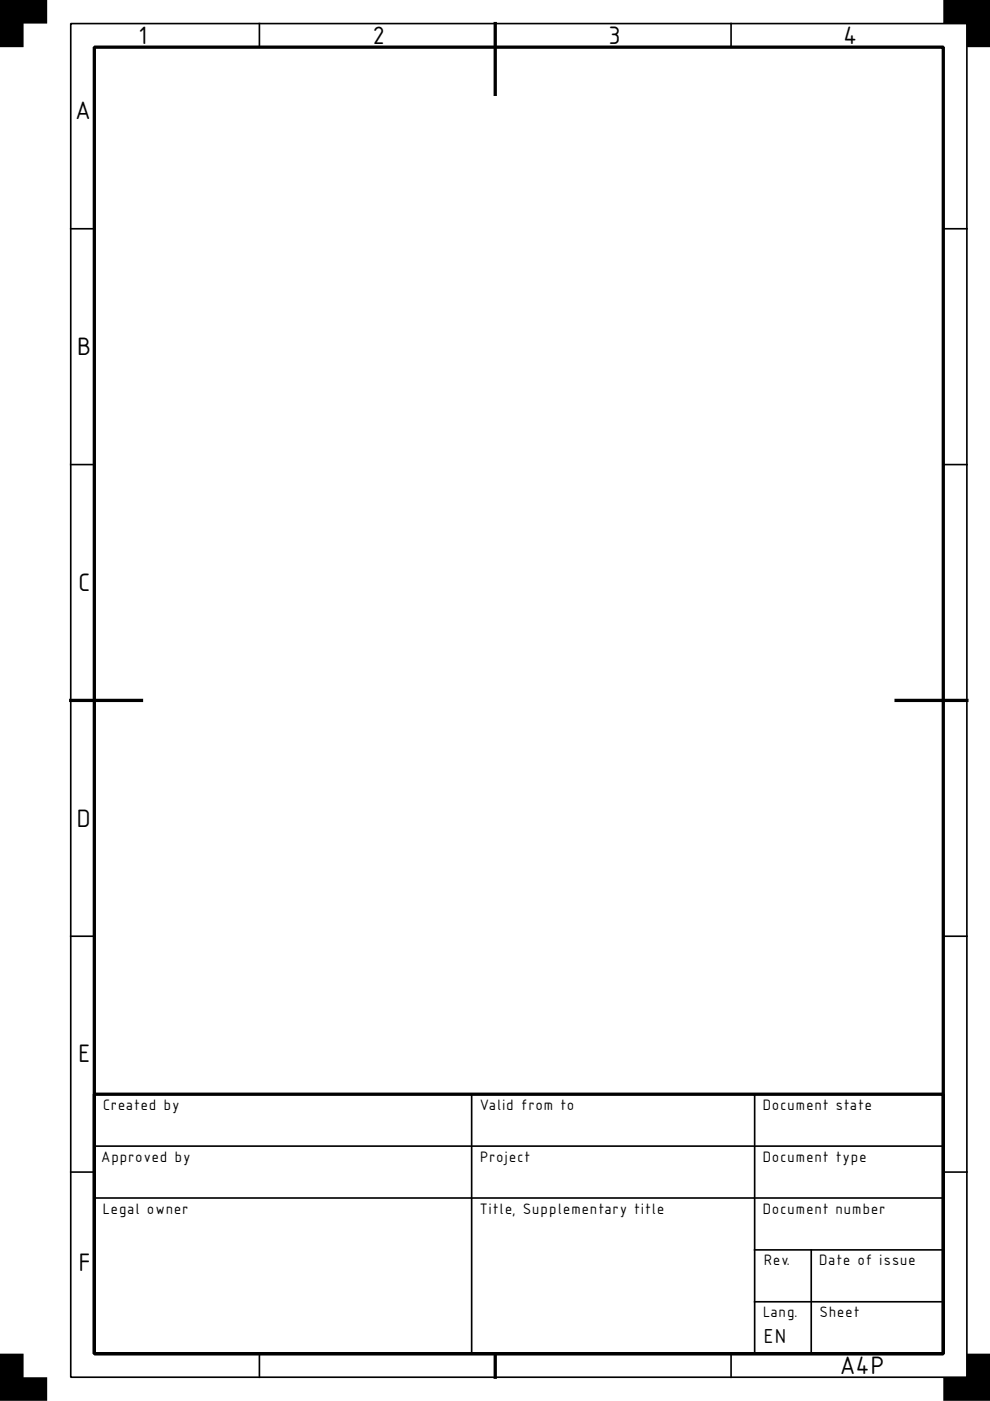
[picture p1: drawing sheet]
<svg xmlns="http://www.w3.org/2000/svg" width="210mm" height="297mm" viewBox="0 0 210 297" stroke-linecap="round" stroke-linejoin="round" font-family="sans-serif">
<defs><g id="words">
<g font-size="5">
<text x="28.9" y="9.2">1</text>
<text x="78.6" y="9.2">2</text>
<text x="128.6" y="9.2">3</text>
<text x="178.6" y="9.2">4</text>
<text x="16.1" y="25.3">A</text>
<text x="15.9" y="75.3">B</text>
<text x="16.1" y="125.3">C</text>
<text x="16" y="175.3">D</text>
<text x="16.1" y="225.3">E</text>
<text x="16.1" y="269.5">F</text>
<text x="178.2" y="291.3">A4P</text>
</g>
<text font-size="4" x="161.5" y="284.8">EN</text>
<g font-size="3">
<text x="21.5" y="235.3">Created by</text>
<text x="101.5" y="235.3">Valid from to</text>
<text x="161.5" y="235.3">Document state</text>
<text x="21.5" y="246.3">Approved by</text>
<text x="101.5" y="246.3">Project</text>
<text x="161.5" y="246.3">Document type</text>
<text x="21.5" y="257.3">Legal owner</text>
<text x="101.5" y="257.3">Title, Supplementary title</text>
<text x="161.5" y="257.3">Document number</text>
<text x="161.5" y="268.3">Rev.</text>
<text x="173.5" y="268.3">Date of issue</text>
<text x="161.5" y="279.3">Lang.</text>
<text x="173.5" y="279.3">Sheet</text>
</g>
</g></defs>
<g fill="#000">
<path d="M0 0h10v5h-5v5h-5zM0 0v10h5v-5h5v-5z"/>
<path d="M200 0v5h5v5h5v-10zM200 0h10v10h-5v-5h-5z"/>
<path d="M0 287v10h10v-5h-5v-5zM0 287h5v5h5v5h-10z"/>
<path d="M200 292h5v-5h5v10h-10zM205 287v5h-5v5h10v-10z"/>
</g>
<g fill="#000">
<path d="M0 0h10v5h-5v5h-5z" fill-rule="evenodd"/>
<path d="M200 0h10v10h-5v-5h-5z" fill-rule="evenodd"/>
<path d="M0 287h5v5h5v5h-10z" fill-rule="evenodd"/>
<path d="M200 292h5v-5h5v10h-10z" fill-rule="evenodd"/>
</g>
<g fill="none" stroke="#000" stroke-width=".35">
<path d="M15 5h190v287h-190zM55 5v5M155 5v5M15 48.5h5M200 48.5h5M15 98.5h5M200 98.5h5M15 198.5h5M200 198.5h5M100 232v55M160 232v55M15 248.5h5"/>
<path d="M20 243h180M20 254h180M200 248.5h5M160 265h40M160 276h40M172 265v22M55 287v5M155 287v5"/>
</g>
<path d="M20 10h180v277h-180zM105 5v15M15 148.5h15M190 148.5h15M20 232h180v55h-180zM105 287v5" fill="none" stroke="#000" stroke-width=".7"/>
<use href="#words"/>
</svg>
